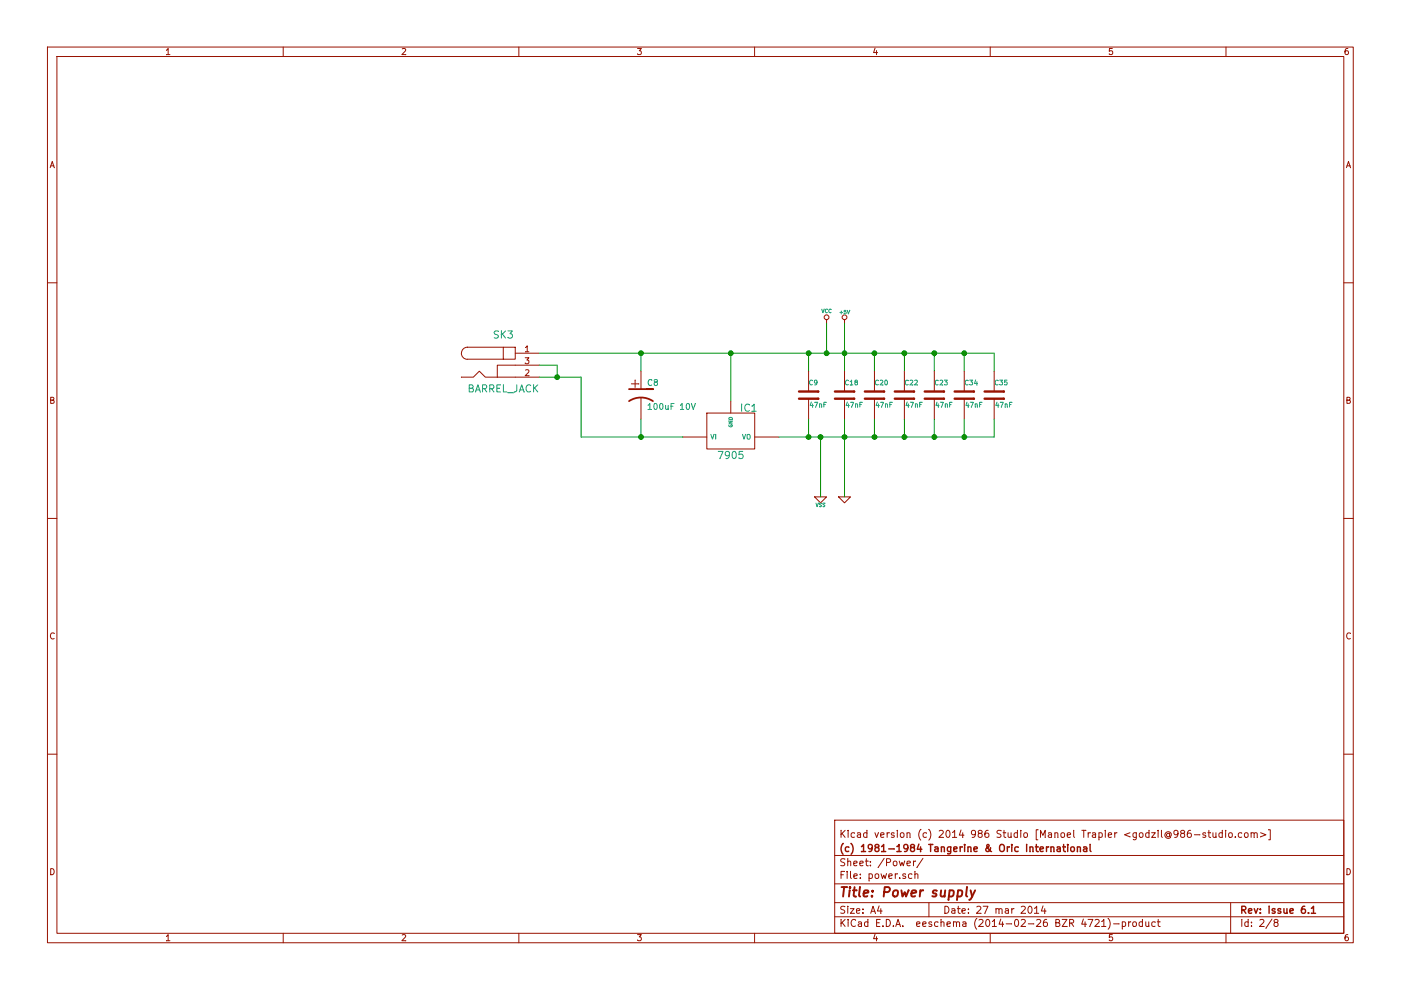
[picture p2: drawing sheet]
<svg xmlns="http://www.w3.org/2000/svg" width="297mm" height="210mm" viewBox="0 0 297 210" stroke-linecap="round" stroke-linejoin="round" font-family="sans-serif">
<g fill="none" stroke="#981200" stroke-width=".21">
<path d="M10.1 10h276.8v189.9h-276.8zM12.1 12h272.8v185.9h-272.8zM35.3 10.6l.3-.3v1.3M35.3 10.6v.1M36 11.6h-.7M60 10v2M85.3 10.4l.5-.1 .2 .3-.8 1h.8M110 10v2M135.2 10.3h.8l-.5 .5h.3l.2 .2-.1 .4-.2 .2-.5-.2M135.2 11.4v.1M160 10v2M185.5 10.2l-.3 .9 .8 .1"/>
<path d="M185.8 10.7l.1 .9M209.9 10v2M235.2 11.4v.1M235.8 10.3h-.6v.6l.6-.1 .1 .5-.2 .3-.5-.2M259.9 10v2M285.2 11h.1M285.8 10.3h-.4l-.2 .3v.7l.2 .3 .4-.2 .1-.4-.1-.2h-.4l-.2 .2M10.6 35.5l.5-1.3 .4 1.4M10.8 35.2h.6M285.5 35.5l.4-1.3 .5 1.4M285.6 35.2h.6M10.1 60h2"/>
<path d="M284.9 60h2M97.8 74.9a1.27 1.27 0 0 0 1.3 1.3h7.6M99.1 73.6a1.24 1.24 0 0 0-1.3 1.3M99.1 73.6h7.6M99.1 73.6h.1M106.7 73.6h2.5v2.6h-2.5zM109.2 74.9h5.1M111.4 75.9h.7l-.4 .4 .4 .1v.6l-.2 .1-.5-.1M111.4 77h.1M111.4 78.5l.5-.1 .2 .3-.7 1h.7M111.5 73.7l.3-.4v1.3M112.1 74.6h-.6"/>
<path d="M112.1 79.7h.1M114.3 77.4h-8.9l.1 2.6M114.3 80h-11.4l-1.3-1.3-1.2 1.3h-2.6M135.9 78.7v3.8M171.4 78.7v4.3M175.3 67.8l-.1 .7M179.1 78.7v4.3M179.1 67.8v.7M185.4 78.7v4.3M191.7 78.7v4.3M198.1 78.7v4.3M204.4 78.7v4.3"/>
<path d="M210.8 78.7v4.3M10.7 84.8h.6l.1-.5-.7-.1v1.3h.6l.2-.4-.3-.3M10.7 84.8l.1 .1M133.9 81.4h1.5M134.7 80.6v1.5M135.9 84.3v4.5M144.8 92.7h5.1M149.9 87.6h10.1v7.6h-10.1zM154.9 85v2.6M160 92.7h5.1M171.4 84.5v4.3M179.1 84.5v4.3"/>
<path d="M185.4 84.5v4.3M191.7 84.5v4.3M198.1 84.5v4.3M204.4 84.5v4.3M210.8 84.5v4.3M285.6 84.8h.5l.1-.5-.6-.1v1.3h.5l.2-.4-.3-.3M285.6 84.8v.1M10.1 109.9h2M172.7 105.4h2.5l-1.2 1.2zM177.8 105.4h2.5l-1.2 1.2zM284.9 109.9h2M11.5 134.3a.58 .58 0 0 0-.8 .5 .58 .58 0 0 0 .8 .6"/>
<path d="M11.5 134.3h.1M286.3 134.3a.58 .58 0 0 0-.8 .5 .58 .58 0 0 0 .8 .6M286.3 134.3h.1M10.1 159.9h2M284.9 159.9h2M177 173.9h107.9v24h-107.9zM178.3 176.1v1.4M178.5 176.7l.7 .8M179.2 176l-.9 .9M179.8 176v.2M179.8 176.6v.9M181.2 176.7l-.5-.1-.3 .2 .1 .6 .2 .1h.5"/>
<path d="M181.8 176.7l.6-.1 .1 .9M182.5 176.9l-.5 .1-.3 .2 .3 .3h.5M183.8 176.7l-.4-.1-.3 .2 .1 .6 .2 .1h.4M183.8 176.1v1.4M185.5 176.6l.4 .9 .3-.9M186.2 176.6h.1M186.7 177.1l.7-.2v-.3h-.5l-.2 .2 .1 .7h.6M186.7 177.1h.1M188.1 176.6h.1M188.1 176.6v.9M188.5 176.6l-.4 .2M188.5 176.6h.1"/>
<path d="M189.6 176.7l-.4-.1-.2 .2v.2l.5 .1v.4h-.5M190.2 176l.1 .2M190.3 176.6l-.1 .9M191 176.7l.2-.1 .4 .1 .1 .6-.2 .2h-.3l-.2-.1zM192.3 176.7l.2-.1h.4l.1 1M192.3 176.6v1M195.2 175.9a1.54 1.54 0 0 0-.3 1.8l.3 .4M196.4 176.7l-.4-.1-.3 .2 .1 .6 .2 .1h.4M197 175.9l-.1-.1a1.71 1.71 0 0 1 0 2.3M199.1 176.2l.6-.2 .3 .5-.9 1 .9 .1M200.8 176.1l.1-.1a.8 .8 0 0 1 .5 .8 .8 .8 0 0 1-.5 .7 .97 .97 0 0 1-.1-1.4zM202 176.5l.4-.5v1.5"/>
<path d="M202 177.5h.8M202 177.5v.1M202 176.5h.1M203.8 176l-.4 1.1h1M204.1 176.6v.9M204.1 177.5v.1M206.9 176.7l-.4 .3h-.3l-.2-.3v-.4l.2-.3h.3l.3 .3a1.01 1.01 0 0 1-.4 1.2h-.3M207.7 176.7l-.3-.3 .1-.2 .2-.2 .4 .1 .1 .2v.3l-.5 .1-.3 .3 .1 .4 .2 .1h.3l.2-.2v-.3l-.2-.3M209.5 176l-.4 .1a1.11 1.11 0 0 0-.1 1.4h.4l.2-.1 .1-.5-.2-.2-.4-.1-.3 .3M212.3 176.2l-.7-.2-.2 .2v.4l.7 .3 .1 .4-.2 .2h-.6M212.7 176.6h.5M212.9 176v1.3l.3 .2"/>
<path d="M213.2 176.6h.1M213.2 177.5v.1M213.7 176.6l.1 .9 .6-.1M214.4 176.6v1M215.7 176.7l-.4-.1-.3 .2 .1 .6 .2 .1h.4M215.7 176.1v1.4M216.4 176v.2M216.4 176.6v.9M217.1 176.7l.2-.1 .5 .1v.6l-.1 .2h-.4l-.2-.1zM220.1 175.9h-.4v2.2h.4M220.1 175.9h.1M220.6 177.5v-1.5l.5 1.1 .5-1.1v1.5"/>
<path d="M221.6 177.5v.1M222.3 176.7l.6-.1v.9M223 176.9l-.5 .1-.3 .2 .3 .3h.4M223.7 176.7l.2-.1h.3l.1 .9M223.7 176.6v.9M223.7 177.5v.1M224.3 177.5v.1M225 176.7l.2-.1 .4 .1 .1 .6-.1 .2h-.4l-.2-.1zM226.3 177.1l.7-.2-.1-.3h-.4l-.2 .2v.7h.6M226.3 177.1h.1M227.7 176.1l-.1 1.2 .2 .2M229.4 176l.8 .1"/>
<path d="M229.8 176.1v1.4M230.7 176.6h.1M230.7 176.6v.9M231.1 176.6l-.4 .2M231.1 176.6h.1M231.7 176.7l.5-.1 .1 .9M232.3 176.9l-.5 .1-.2 .2 .2 .3h.5M233 176.6h.4l.3 .2-.1 .7h-.6M233 176.6v1.5M234.3 176l.1 .2M234.4 176.6l-.1 .9M235 177.1l.7-.2-.1-.3h-.4l-.2 .2 .1 .7h.5"/>
<path d="M236.3 176.6v.9M236.3 176.6h.1M236.8 176.6h-.2l-.3 .2M239.6 176.6l-1.2 .4 1.2 .4M240.9 176.6v1.3l-.3 .2-.3-.1M240.9 176.7l-.4-.1-.3 .2 .1 .6 .2 .1h.4M241.6 176.7l.2-.1 .5 .1v.6l-.1 .2h-.4l-.2-.1zM243.6 176.7l-.4-.1-.3 .2 .1 .6 .2 .1h.4M243.6 176.1v1.4M244.2 176.6h.8l-.8 .9 .8 .1M245.5 176l.1 .2M245.6 176.6l-.1 .9"/>
<path d="M246.3 176.1l-.1 1.2 .3 .2M248 176.8a.37 .37 0 0 0-.6 0 .37 .37 0 0 0 0 .5 .37 .37 0 0 0 .6 0M248 176.7v.6h.1a.65 .65 0 0 0-.3-1 .65 .65 0 0 0-.8 .8 .74 .74 0 0 0 .4 .6 .74 .74 0 0 0 .8-.1M249.8 176.7l-.3 .3h-.3l-.3-.3v-.4l.3-.3h.3l.3 .3a1.01 1.01 0 0 1-.5 1.2h-.3M250.6 176.7l-.3-.3 .1-.2 .2-.2 .4 .1 .2 .2-.1 .3-.5 .1-.3 .3 .1 .4 .2 .1h.3l.3-.2v-.3l-.3-.3M252.4 176l-.4 .1a1.11 1.11 0 0 0-.1 1.4h.4l.2-.1 .1-.5-.2-.2-.4-.1-.2 .3M253.2 177h1.2M255.6 176.7l-.4-.1-.2 .2 .1 .2 .5 .1v.4h-.6M256.1 176.6h.6M256.3 176v1.3l.4 .3M257.2 176.6v.9l.6-.1M257.8 176.6v.9"/>
<path d="M257.8 177.5v.1M259.2 176.7l-.5-.1-.3 .2 .1 .6 .2 .1h.4M259.2 176.1l-.1 1.4M259.9 176v.2M259.9 176.6v.9M259.9 176.6h.1M260.6 176.7l.2-.1 .4 .1 .1 .6-.1 .2h-.4l-.2-.1zM261.9 177.4v.2M263.3 176.7l-.5-.1-.3 .2 .1 .6 .2 .1h.5M263.9 176.7l.2-.1 .5 .1v.6l-.1 .2h-.4l-.2-.1zM265.3 176.7l.2-.1h.3l.1 1M265.3 176.6v.9"/>
<path d="M265.3 176.6h.1M265.9 176.8l.2-.2h.4l.1 .9M266.6 177.5v.1M267.3 176.6l1.1 .4-1.1 .4M269 175.9h.3v2.2h-.3M10.7 184.2a.65 .65 0 0 1 .8 .6 .65 .65 0 0 1-.8 .7zM35.3 199.5h.7M35.3 199.5h.1M35.3 198.5l.3-.3v1.3M60 197.9v2M85.3 198.3l.5-.1 .2 .3-.8 1h.8M86 199.5h.1"/>
<path d="M110 197.9v2M135.2 198.2h.8l-.5 .4 .3 .1 .2 .2-.1 .4-.2 .2-.5-.2M135.2 199.3v.1M160 197.9v2M177 194.4h107.9M177 191.4h107.9M177 187.4h107.9M177 181.4h107.9M178.3 195v1.4M178.5 195.6l.7 .8M178.5 195.6h.1M178.8 185.5h-.5"/>
<path d="M179 184.8h-.7v1.5M179 184.8h.1M179.1 192.2l-.6-.1-.2 .2v.4l.7 .3 .1 .4-.3 .2h-.6M179.1 182.2l-.6-.1-.2 .1v.4l.7 .3 .1 .4-.3 .3-.6-.1M179.2 194.9l-.9 .9M179.6 184.8v.1M179.6 184.9h.1M179.6 185.3v1M179.7 192.1v.2M179.7 182.7l.2-.1h.4l.1 1M179.7 182.1v1.5M179.7 192.7v.9"/>
<path d="M179.7 192.7h.1M179.7 192.3h.1M179.7 182.1h.1M179.7 182.7h.1M179.8 194.9v.2M179.8 195.5v.9M180.3 192.7h.8l-.8 .9 .8 .1M180.3 184.8v1.3l.2 .2M180.3 184.8h.1M181 183.1l.7-.2v-.3h-.5l-.2 .2 .1 .7h.6M181.1 185.8l.6-.2v-.3h-.4l-.3 .2 .1 .7h.6M181.4 195.1a.6 .6 0 0 0-.8-.1 .6 .6 0 0 0-.2 .8l.3 .6 .7-.1"/>
<path d="M181.6 193.2l.7-.2v-.3h-.5l-.2 .2 .1 .7h.6M182 195.5h.6l.1 .9M182.3 183.1l.7-.2v-.3h-.5l-.2 .2 .1 .7h.6M182.4 186.1v.2M182.4 185.3v.2M182.7 195.8l-.5 .1-.3 .2 .3 .3h.5M183 193.5v.2M183 192.7v.2M183.5 182.6h.6M183.7 182.1v1.3l.4 .2M184 195.5l-.4-.1-.3 .3 .1 .6 .2 .1h.4M184 195v1.4"/>
<path d="M184.3 185.3h.4l.3 .2-.2 .7h-.5M184.3 185.3v1.5M184.5 183.4l.1 .2M184.5 182.6l.1 .2M184.6 193.6l.5-1.5 .5 1.6M184.7 193.2h.8M185.5 198.1l-.3 .9h.8M185.6 185.4l.2-.1 .4 .1 .1 .6-.1 .2-.4 .1-.2-.2zM185.8 198.6v.9M185.8 199.5h.1M185.9 195.6l.5 .1M186.2 183.9h.1"/>
<path d="M186.4 192.1l-.4 1.1h1M186.6 194.9h-.7v1.5h.7M186.6 194.9v.1M186.7 192.7l.1 1M186.8 185.3l.3 1 .3-.8 .3 .8 .3-1M187.2 196.3v.1M187.2 196.4v.1M187.5 182l-1.3 1.9M187.9 194.9a.76 .76 0 0 1 .9 .8 .76 .76 0 0 1-.9 .7zM188 182.9l.7-.1 .1-.2v-.4l-.3-.1h-.5v1.5M188.5 185.8l.7-.2-.1-.3h-.4l-.3 .2 .1 .7h.6M189.4 196.3v.2"/>
<path d="M189.5 182.7l.2-.1 .4 .1 .1 .6-.2 .2-.3 .1-.2-.2zM189.8 185.3v1M189.9 196.4l.5-1.5 .5 1.5M190 196h.8M190.3 185.3h-.2l-.3 .2M190.7 182.6l.3 1 .2-.7 .3 .7 .3-1M190.8 186.1v.2M190.8 196h.1M190.8 186.3h.1M190.9 196.4v.1M191.4 196.3v.2M192 185.3h-.4l-.2 .2 .1 .2 .5 .1v.4h-.6"/>
<path d="M192 185.3v.1M192.3 183.1l.7-.2v-.3h-.5l-.2 .2 .1 .7h.6M193.3 185.4l-.4-.1-.3 .2 .1 .6 .2 .2 .4-.1M193.7 182.6v1M194 185.4l.2-.1h.4v1M194 185.4h.1M194 184.8v1.5M194 184.8h.1M194.1 182.6h-.1l-.3 .3M194.4 196l.6-.2v-.3l-.4-.1-.3 .2 .1 .8h.6M194.4 183.9h.1M195.6 196l.7-.2v-.3l-.4-.1-.3 .2 .1 .8h.6"/>
<path d="M195.6 196h.1M195.7 182l-1.3 1.9M197 191.4v3M197.5 195.5l-.3-.1-.3 .2 .1 .3 .5 .1v.4h-.6M198.9 195.5l-.5-.1-.3 .3 .1 .6 .2 .1h.5M198.9 195.5h.1M199.5 195.6l.2-.2 .4 .1v.9M199.5 195v1.4M200.3 192.1a.76 .76 0 0 1 .9 .8 .76 .76 0 0 1-.9 .7zM200.8 196l.7-.2-.1-.3-.4-.1-.2 .2 .1 .8h.5M201.8 192.8l.6-.1 .1 .9M202.2 195.6l.2-.2 .3 .1 .1 .9"/>
<path d="M202.2 195.5v.9M202.5 193l-.5 .1-.3 .2 .3 .3h.5M202.8 195.6l.2-.2 .4 .1 .1 1M202.8 196.4v.1M203 192.7h.5M203.2 192.1v1.3l.4 .3M203.5 192.7h.1M204 193.2l.7-.2-.1-.3h-.4l-.2 .2v.7h.6M204.2 195.5h.5l.1 .9M204.2 195.5h.1M204.8 195.8l-.7 .3 .2 .3h.5M204.8 195.8h.1"/>
<path d="M205.3 193.5l.1 .2M205.3 192.7l.1 .2M207.1 194.7a1.71 1.71 0 0 0 0 2.3M207.1 194.7v.1M207.1 192.3l.6-.2 .3 .5-1 1 1 .1M207.6 195.1l.5-.2 .3 .5-.9 1 1 .1M208.5 192.1h1l-.7 1.6M209.2 195l.1-.1a.8 .8 0 0 1 .6 .8 .8 .8 0 0 1-.6 .7 .97 .97 0 0 1-.1-1.4zM209.9 197.9v2M210.4 195.4l.4-.5v1.5M210.4 196.4h.9M210.4 196.4v.1"/>
<path d="M210.4 195.4h.1M211.2 192.8l.2-.1h.4v1M211.2 192.7v.9M211.2 192.7h.1M211.8 192.9l.2-.2h.4l.1 1M212.2 194.9l-.4 1.1h1M212.5 195.4v1M212.5 196.4l.1 .1M213.2 192.8l.6-.1v.9M213.3 195.9h1.2M213.8 193l-.5 .1-.2 .2 .2 .3h.5M214.5 192.7v.9"/>
<path d="M215 192.7h-.2l-.3 .2M215.3 195.1l.2-.2a.8 .8 0 0 1 .5 .8 .8 .8 0 0 1-.5 .7l-.4-.5zM216.5 192.3l.6-.2 .3 .5-1 1 1 .1M216.5 195.1l.6-.2 .3 .5-1 1 1 .1M218 195.9h1.2M218.1 192.3l.2-.2a.8 .8 0 0 1 .5 .8 .8 .8 0 0 1-.5 .7l-.4-.5zM219.4 192.6l.4-.5v1.5M219.8 195.1l.6-.2 .3 .5-1 1 1 .1M220.2 193.6l-.8 .1M221.1 192.1l-.3 1.1h1M221.2 195.8h.1M221.5 192.7v1"/>
<path d="M221.9 194.9l-.4 .1a1.11 1.11 0 0 0-.1 1.4h.4l.2-.1 .1-.5-.3-.3-.4 .1-.2 .2M224.4 195.6l.3 .4-.1 .3-.2 .1h-.5v-1.5h.5l.2 .2v.4l-.7 .2M225.2 194.9h1l-1 1.5h1M226.2 196.4v.1M226.8 195.7l.7-.1 .1-.2v-.3l-.2-.2h-.6v1.5M227.2 195.7l.4 .7M229.7 194.9l-.4 1.1h1M230.1 195.4v1.1M230.3 196h.1M230.7 194.9h1l-.7 1.5M231 196.4l.1 .1M232.2 195.1l.6-.2 .2 .5-.9 1h.9"/>
<path d="M233 196.4l.1 .1M233.6 195.4l.4-.5v1.5M234.5 196.4l-.9 .1M235 194.7a1.71 1.71 0 0 1 0 2.3M235 194.7v.1M235.2 199.3v.1M235.8 198.2h-.6v.6l.6-.1 .1 .5-.2 .3-.5-.2M236.1 195.9h1.2M237.9 195.5l.5-.1 .3 .3-.2 .7h-.5M237.9 195.4l.1 1.6M239.3 195.5v.9M239.8 195.5l-.2-.1-.3 .3"/>
<path d="M240.2 195.6l.2-.2 .5 .2v.6l-.1 .2h-.4l-.2-.1zM242.2 195.5l-.4-.1-.3 .3 .1 .6 .2 .1h.4M242.2 194.9v1.5M242.2 194.9v.1M242.2 195.5h.1M242.9 195.4l.1 1 .6-.1M243.6 195.4v1.1M244.9 195.5l-.4-.1-.3 .3 .1 .6 .2 .1h.4M245.4 195.4l.5 .1M245.6 194.9v1.3l.3 .2M245.9 196.4v.1M259.9 197.9v2"/>
<path d="M260.9 191.4v6.5M263.3 195v1.4M264.6 195.5l-.4-.1-.3 .3 .1 .6 .2 .1h.4M264.6 194.9v1.5M264.6 194.9l.1 .1M264.6 195.5h.1M265.3 196.3v.1M265.3 195.5l.1 .2M265.3 196.4l.1 .1M267.1 195.1l.6-.2 .3 .5-1 1h1M268 196.4v.1M268.4 196.8h.1"/>
<path d="M269.7 194.9l-1.3 1.9M270.4 195.6l-.3-.3 .1-.2 .2-.2 .4 .1 .2 .2-.1 .2-.5 .2-.3 .3 .1 .4 .2 .1h.3l.3-.2v-.3l-.3-.3M270.7 195.6h.1M285.6 184.2a.65 .65 0 0 1 .7 .6 .65 .65 0 0 1-.7 .7zM285.8 198.2h-.4l-.2 .3v.7l.2 .3 .4-.2 .1-.4-.1-.2-.4-.1-.2 .3"/>
<circle cx="175.2" cy="67.3" r=".51"/>
<circle cx="179.1" cy="67.3" r=".51"/>
</g>
<g fill="none" stroke="#009596" stroke-width=".21">
<path d="M105.7 70.3l-.6-.1-.2 .1v.4l.6 .3 .2 .4-.3 .3-.6-.1M106.3 70.2v1.5M106.6 70.9l.6 .8M107.2 70.2l-.9 .9M107.7 70.2h.9l-.5 .5 .5 .3v.5l-.3 .2-.6-.2M107.7 71.5v.1M174.2 65.5l.3 .8 .2-.8M174.7 65.5l.1 .1M175.4 65.6a.34 .34 0 0 0-.4 .3 .34 .34 0 0 0 .4 .3M175.4 65.6h.1M176.2 65.6a.34 .34 0 0 0-.5 .3 .34 .34 0 0 0 .5 .3M176.2 65.6h.1"/>
<path d="M178.1 66.3h.6M178.4 66v.6M179.4 65.8h-.4v.4l.3-.1 .1 .1-.1 .3h-.3M179.6 65.8l.3 .8 .3-.8M100 82.3l.4 .3-.1 .4-.2 .1h-.6v-1.5l.7 .1 .1 .3-.1 .2-.7 .2M100.8 83.1l.5-1.5 .6 1.5M100.9 82.7h.8M102.3 82.4l.7-.1 .2-.2-.1-.4-.2-.1h-.6v1.5M102.7 82.4l.5 .7M103.8 82.4l.8-.1 .1-.2-.1-.4-.2-.1h-.6v1.5M103.8 82.4h.1M104.2 82.4l.5 .7"/>
<path d="M105.4 82.3l.5 .1M106.1 81.6h-.7v1.5h.7M106.8 81.6l-.1 1.5h.8M107.6 83.3h1.2M109.6 81.6l-.1 1.3-.5 .2M110.1 83.1l.5-1.5 .5 1.5M110.2 82.7h.8M111 82.7h.1M112.5 81.8a.61 .61 0 0 0-.8-.1 .61 .61 0 0 0-.2 .8 .58 .58 0 0 0 .3 .5 .58 .58 0 0 0 .7 0M113.2 81.6l-.1 1.5M113.4 82.2l.6 .9M113.4 82.2v.1"/>
<path d="M114 81.6l-.8 .9M137.4 85.9l.4-.4v1.3M137.4 86.8h.7M137.4 86.8h.1M137.4 85.9h.1M138.2 80.6a.5 .5 0 0 0-.6 0 .5 .5 0 0 0-.2 .6l.2 .5 .6-.1M138.7 85.7l.2-.2a.67 .67 0 0 1 .5 .7 .67 .67 0 0 1-.5 .6l-.3-.5zM138.9 81l-.2-.2v-.2h.7v.3l-.6 .2-.1 .2v.3l.2 .1h.3l.2-.2-.2-.5M140 85.7l.1-.2a.67 .67 0 0 1 .5 .7 .67 .67 0 0 1-.5 .6l-.2-.5zM141.1 86l.1 .7 .3 .1 .2-.1M141.7 86v.8M141.7 86.8h.1"/>
<path d="M141.7 86.7h.1M142.7 86.1l-.4 .1M142.9 85.5h-.6v1.3M142.9 85.5v.1M144.3 85.9l.3-.4v1.3M144.3 86.8h.7M144.3 86.8h.1M144.3 85.9h.1M145.6 85.7l.2-.2a.67 .67 0 0 1 .4 .7 .67 .67 0 0 1-.4 .6l-.3-.5zM146.6 85.5l.4 1.3 .4-1.2M150.7 92.1l.4 1 .3-1M151.7 92.1v1"/>
<path d="M151.7 92.1h.1M152.3 95.7h1l-.6 1.6M154.6 90.1a.35 .35 0 0 0 .3 .4 .35 .35 0 0 0 .3-.5h-.2v.2M154.6 89.3h.7l-.8 .4h.8M154.6 88.6a.42 .42 0 0 1 .4-.1 .42 .42 0 0 1 .3 .4h-.8zM154.7 96.4l-.3 .2h-.3l-.3-.2v-.5l.6-.2a.96 .96 0 0 1-.2 1.5h-.3M155.4 95.8l.2-.1a.81 .81 0 0 1 .5 .8 .81 .81 0 0 1-.5 .7 .98 .98 0 0 1-.2-1.4zM157.3 85.7l-.1 1.5M157.4 92.1l.4 1 .3-1M157.5 95.7h-.8v.7l.2-.1 .5 .1 .2 .5-.4 .3-.5-.1M158.5 92.1h.3l.2 .2v.5l-.2 .3-.4-.1zM158.9 85.9a.61 .61 0 0 0-.8-.1 .61 .61 0 0 0-.2 .7 .58 .58 0 0 0 .3 .6 .58 .58 0 0 0 .7-.1"/>
<path d="M159.4 86.1l.5-.4v1.5M159.4 86.1h.1M160.3 87.2h-.8M172 85.2l-.2 .8h.6M172.3 80.7a.44 .44 0 0 0-.7 .4 .44 .44 0 0 0 .7 .4M172.3 80.7h.1M172.3 85.6v.7M172.7 85.3h.7l-.4 1M173.2 81l-.2 .2h-.3v-.5l.3-.1 .2 .2v.6l-.5 .2M173.2 81v.1M173.8 85.7h.4v.6M173.8 85.6v.7"/>
<path d="M175 85.8h-.3M175.2 85.3h-.5v1M179.6 85.2l-.2 .8h.6M179.9 80.7a.44 .44 0 0 0-.6 .1 .44 .44 0 0 0 0 .6l.3 .2 .3-.1M179.9 85.6v.7M180.3 80.9l.3-.3v1M180.3 85.3h.7l-.4 1M180.8 81.6h-.5M181.4 85.7h.4v.6M181.4 85.6v.7M181.4 81l-.2-.1 .1-.2h.4l.1 .2-.6 .3 .2 .4 .4-.1-.2-.4M182.6 85.8h-.3"/>
<path d="M182.8 85.3h-.5v1M186 85.2l-.2 .8h.6M186.2 80.7a.44 .44 0 0 0-.6 .1 .44 .44 0 0 0 .1 .6l.2 .2 .3-.1M186.2 85.6l.1 .7M186.6 80.7l.4-.1 .2 .3-.6 .7h.6M186.7 85.3h.6l-.4 1M187.7 80.7l.1-.1a.49 .49 0 0 1 .4 .5 .49 .49 0 0 1-.5 .5l-.1-.4zM187.7 85.7h.4l.1 .6M187.7 85.6l.1 .7M189 85.8h-.3M189.2 85.3h-.6v1M192.3 85.2l-.2 .8h.6"/>
<path d="M192.6 80.7a.44 .44 0 0 0-.7 .4 .44 .44 0 0 0 .7 .4M192.6 80.7h.1M192.6 85.6v.7M193 80.7l.3-.1 .2 .3-.6 .7h.6M193 85.3h.7l-.4 1M193.9 80.7l.4-.1 .2 .3-.6 .7h.6M194.1 85.7h.4v.6M194.1 85.6v.7M195.3 85.8h-.3M195.5 85.3h-.5v1M198.7 85.2l-.3 .8h.7M198.9 80.7a.44 .44 0 0 0-.6 .4 .44 .44 0 0 0 .6 .4"/>
<path d="M198.9 80.7h.1M198.9 85.6l.1 .7M199.3 80.7l.4-.1 .2 .3-.6 .7h.6M199.4 85.3h.6l-.4 1M199.9 81.6h.1M200.2 80.6h.6l-.3 .4 .3 .1v.4h-.5M200.4 85.7h.4l.1 .6M200.4 85.6l.1 .7M201.7 85.8h-.3M201.8 85.3h-.5v1M205 85.2l-.2 .8h.6M205.3 80.7a.44 .44 0 0 0-.6 .1 .44 .44 0 0 0 0 .6l.3 .2 .3-.1"/>
<path d="M205.3 85.6v.7M205.6 80.6h.6l-.3 .4 .3 .1v.4h-.6M205.7 85.3h.7l-.4 1M206.8 85.7h.4v.6M206.8 85.6v.7M206.9 80.5l-.3 .8h.6M207.1 80.9v.7M207.2 81.3h.1M208 85.8h-.3M208.2 85.3h-.5v1M211.4 85.2l-.3 .8h.7M211.6 80.7a.44 .44 0 0 0-.6 .1 .44 .44 0 0 0 0 .6l.3 .2 .3-.1"/>
<path d="M211.6 85.6v.7M212 80.6h.6l-.4 .4 .3 .1v.4h-.5M212 81.5h.1M212.1 85.3h.6l-.4 1M213 81.5h.1M213.1 85.7h.4l.1 .6M213.1 85.6v.7M213.5 80.6h-.5v.5l.5-.1v.5h-.5M214.4 85.8h-.3M214.5 85.3h-.5v1M173 106.7l.2 .7 .3-.7M174.2 106.7h-.5v.2l.5 .4-.2 .1h-.3"/>
<path d="M174.2 106.7h.1M174.9 106.7h-.4v.2l.4 .4-.2 .1h-.2M174.9 106.7h.1"/>
</g>
<path d="M133.4 82.5h5h-1.2M133.4 85a4.6 4.6 0 0 1 5 0M137.2 82.5h.1" fill="none" stroke="#981200" stroke-width=".38"/>
<g fill="none" stroke="#981200" stroke-width=".51">
<path d="M169.4 84.5h4.1M169.4 83h4.1M173.5 84.5v.1M177 84.5l4.1 .1M177 83h4.1M183.4 84.5l4.1 .1M183.4 83h4.1M189.7 84.5h4.1M189.7 83h4.1M193.8 84.5v.1M196.1 84.5h4M196.1 83h4"/>
<path d="M200.1 84.5v.1M202.4 84.5l4.1 .1M202.4 83h4.1M208.8 84.5l4 .1M208.8 83h4"/>
</g>
<g fill="none" stroke="#009300" stroke-width=".21">
<path d="M114.3 74.9h96.5v3.8M114.3 77.4h3.8v2.6M114.3 80h8.9v12.7h21.6M135.9 74.9v3.8M154.9 74.9v10.1M171.4 74.9v3.8M175.2 68.5v6.4M179.1 68.5v10.2M185.4 74.9v3.8M191.7 74.9v3.8M198.1 74.9v3.8M204.4 74.9v3.8"/>
<path d="M135.9 88.8v3.9M171.4 88.8v3.9M174 92.7v12.7M179.1 88.8v16.6M185.4 88.8v3.9M191.7 88.8v3.9M198.1 88.8v3.9M204.4 88.8v3.9M210.8 88.8v3.9h-45.7"/>
</g>
<g fill="#009300" stroke="#009300" stroke-width=".21">
<circle cx="118.1" cy="80" r=".51"/>
<circle cx="154.9" cy="74.9" r=".51"/>
<circle cx="135.9" cy="74.9" r=".51"/>
<circle cx="135.9" cy="92.7" r=".51"/>
<circle cx="171.4" cy="92.7" r=".51"/>
<circle cx="171.4" cy="74.9" r=".51"/>
<circle cx="175.2" cy="74.9" r=".51"/>
<circle cx="174" cy="92.7" r=".51"/>
<circle cx="179.1" cy="92.7" r=".51"/>
<circle cx="204.4" cy="92.7" r=".51"/>
<circle cx="198.1" cy="92.7" r=".51"/>
<circle cx="191.7" cy="92.7" r=".51"/>
<circle cx="185.4" cy="92.7" r=".51"/>
<circle cx="179.1" cy="74.9" r=".51"/>
<circle cx="204.4" cy="74.9" r=".51"/>
<circle cx="198.1" cy="74.9" r=".51"/>
<circle cx="191.7" cy="74.9" r=".51"/>
<circle cx="185.4" cy="74.9" r=".51"/>
</g>
<g fill="none" stroke="#981200" stroke-width=".3">
<path d="M178.8 178.9a1.54 1.54 0 0 0-.3 1.8l.2 .4M179.9 179.6h-.4l-.3 .2 .1 .6 .2 .1h.4M179.9 179.6l.1 .1M180.5 178.9l-.1-.1a1.71 1.71 0 0 1 0 2.3M182.7 179.5l.4-.5v1.5M185 179.7l-.3 .3h-.3l-.3-.3v-.4l.3-.3h.3l.2 .3a1.01 1.01 0 0 1-.4 1.2h-.3M185.8 179.7l-.3-.3 .1-.2 .2-.2 .4 .1 .2 .2-.1 .3-.5 .1-.3 .3v.3l.3 .2h.3l.3-.2v-.3l-.3-.3M186.1 179.7h.1M186.9 179.5l.5-.5v1.5M188.4 180h1.2M190.2 179.5l.4-.5v1.5M192.5 179.7l-.3 .3h-.3l-.3-.3v-.4l.3-.3h.3l.3 .3a1.01 1.01 0 0 1-.4 1.2h-.3"/>
<path d="M193.3 179.7l-.3-.3 .1-.2 .2-.2 .5 .1 .1 .2-.1 .3-.5 .1-.3 .3v.3l.3 .2h.3l.3-.2v-.3l-.3-.3M193.6 179.7h.1M194.8 179l-.3 1.1h.9M195.2 179.6v1M196.9 179h.8M197.3 179.1v1.4M197.7 179l.1 .1M198.3 179.7l.5-.1 .1 .9M198.9 179.9l-.5 .1-.2 .2 .2 .3h.5M199.6 179.7l.2-.1h.4l.1 1M199.6 179.6v1M201.6 179.6l-.1 1.3-.2 .2-.3-.1"/>
<path d="M201.6 179.6h-.5l-.2 .2v.6l.2 .1h.5M201.6 179.6v.1M203.6 179.6v.9M204 179.6h-.1l-.3 .2M204.5 179v.2M204.5 179.6v.9M205.2 179.7l.2-.1h.4l.1 1M205.2 179.6l.1 1M210 179.8l-.3 .6a.41 .41 0 0 1-.6 0 .41 .41 0 0 1 .1-.6l.5-.5-.2-.3-.2 .1a1.46 1.46 0 0 0 .9 1.4M212 179.3l.3-.3a.53 .53 0 0 1 .6 .6v.5a.51 .51 0 0 1-.7 .4 1.05 1.05 0 0 1-.2-1.2zM213.6 179.6v.9M214 179.6h-.1l-.3 .2"/>
<path d="M214.5 179v.2M214.5 179.6v.9M215.9 179.6h-.5l-.2 .2v.6l.2 .1h.5M215.9 179.6v.1M217.7 179v1.5M217.7 179v.1M218.4 179.7l.2-.1h.4v1M218.4 179.6v1M219.5 179.6h.6M219.7 179v1.3l.4 .3M221.9 179.6v.9M222.3 179.6h-.1l-.3 .2"/>
<path d="M222.8 179.7l.2-.1h.4l.1 1M222.8 179.6v1M224.2 179.7l.5-.1 .1 .9M224.8 179.9l-.5 .1-.2 .2 .2 .3h.5M225.3 179.6h.6M225.5 179v1.3l.4 .3M226.4 179v.2M226.4 179.2h.1M226.4 179.6v.9M227.1 179.7l.2-.1 .4 .1 .1 .6-.1 .2h-.4l-.2-.1zM228.4 179.7l.2-.1h.4l.1 1M228.4 179.6l.1 1"/>
<path d="M229.8 179.6h.6v.9M229.8 179.6v.1M230.4 179.9l-.5 .1-.2 .2 .2 .3h.5M231.1 179.1v1.2l.2 .2M183.5 180.5l-.8 .1M187.8 180.5l-.9 .1M191.1 180.5l-.9 .1M202.2 180.1l.7-.2v-.3h-.5l-.2 .2 .1 .7h.6M206.5 180.1l.7-.2v-.3h-.5l-.2 .2 .1 .7h.6M220.5 180.1l.7-.2v-.3h-.5l-.2 .2 .1 .7h.6M263.3 193l.7-.1 .1-.2v-.4l-.2-.2h-.6v1.5M263.6 192.9l.5 .7"/>
<path d="M263.6 192.9l.1 .1M264.7 193.2l.7-.2v-.3h-.5l-.2 .2 .1 .7h.6M265.9 192.7l.4 .9 .4-.9M266.7 192.7h.1M267.2 193.5v.2M267.2 192.7v.2M269.1 192.2v1.4M270.3 192.8l-.4-.1-.2 .2 .1 .2 .5 .1v.4h-.6M271.5 192.8l-.3-.1-.3 .2 .1 .2 .5 .1v.4h-.6M272.2 192.7l.1 .9h.4l.2-.1M272.9 192.7v1M272.9 193.5h.1"/>
<path d="M273.5 193.2l.7-.2-.1-.3h-.4l-.2 .2 .1 .7h.5M276.6 192.1l-.4 .1a1.11 1.11 0 0 0-.1 1.4h.4l.2-.1 .1-.5-.2-.2-.4-.1-.2 .3M277.4 193.5v.2M278.1 192.6l.4-.5v1.5M278.9 193.6l-.8 .1"/>
</g>
<g fill="none" stroke="#981200" stroke-width=".41">
<path d="M178.4 188.1h1.2M179 188.1l-.3 2M180.2 188.8l-.2 1.3M180.2 188.1v.2M180.8 188.8h.8M181.2 188.1l-.2 1.7 .1 .2 .4 .1M182.4 188.1l-.3 1.7 .3 .3M183.1 189.4l1-.2v-.4h-.8l-.2 1 .2 .3 .6-.1M183.1 189.4v.1M184.9 189.9v.2l-.1-.1 .1-.1v.2M185 188.8v.2l-.1-.1 .1-.1v.3M187.5 189.1l.9-.1a.55 .55 0 0 0 .1-.8l-.9-.1-.2 2"/>
<path d="M187.5 189.1v.1M189.5 188.9l.3-.1 .6 .1-.1 .8-.4 .4-.5-.2zM191.1 188.8l.2 1.3 .5-1 .3 1 .6-1.3M193.2 189.4l1-.2v-.4h-.8l-.2 1 .2 .3 .6-.1M193.2 189.4l.1 .1M195.2 188.8l-.2 1.3M195.7 188.8h-.4l-.2 .3M198.6 188.9l-.5-.1-.3 .3 .2 .3 .5 .1v.3l-.1 .2h-.7M199.5 188.8v1.2l.4 .1 .4-.2M200.3 189.9h.1M200.4 188.8l-.1 1.3M201.3 188.8h.6l.3 .1-.1 1a.67 .67 0 0 1-.9 .1"/>
<path d="M201.3 188.8l-.2 2M203.1 188.8h.6l.3 .1-.1 1a.67 .67 0 0 1-.9 .1M203.1 188.8l-.2 2M205 188.1l-.2 1.7 .3 .3M205.8 188.8l.3 1.3M206.7 188.8l-.8 1.8-.3 .2"/>
</g>
</svg>
